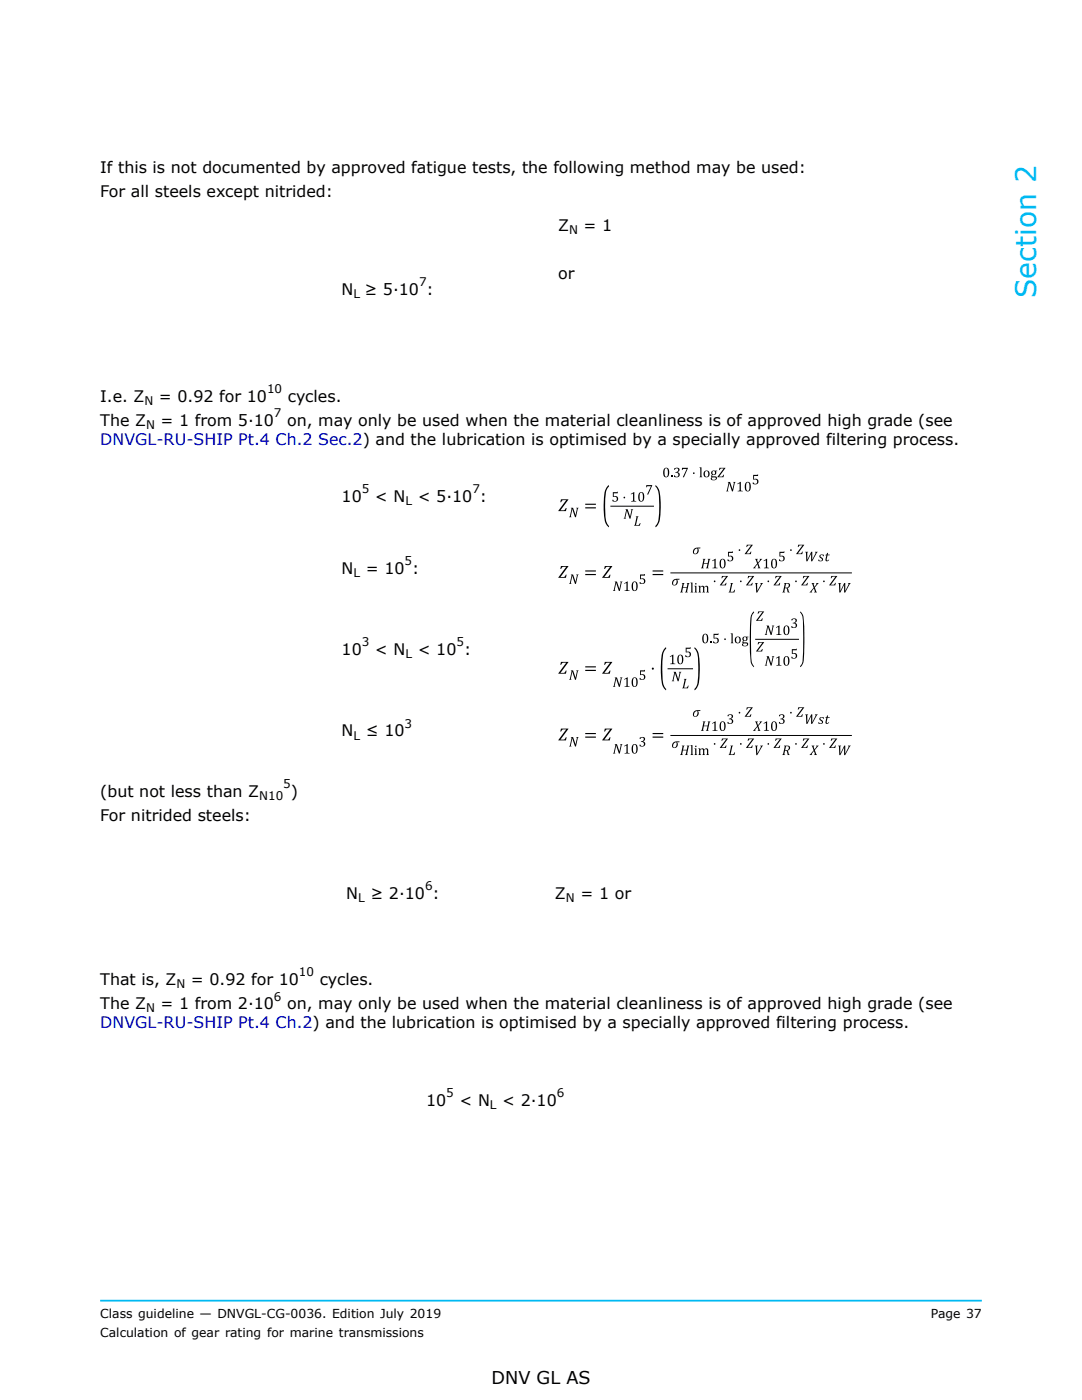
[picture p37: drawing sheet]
<svg xmlns="http://www.w3.org/2000/svg" width="216mm" height="279mm" viewBox="0 0 216 279" stroke-linecap="round" stroke-linejoin="round" font-family="sans-serif">
<defs><g id="words">
<text font-size="5.6" fill="#00b9f2" x="206.7" y="59.5" transform="rotate(-90 206.7 59.5)">Section 2</text>
<text font-size="3.5" x="98.1" y="276.3">DNV GL AS</text>
<g font-size="3.2">
<text x="20" y="34.5">If this is not documented by approved fatigue tests, the following method may be used:</text>
<text x="20" y="39.4">For all steels except nitrided:</text>
<text x="111.4" y="46">Z</text>
<text x="116.5" y="46">= 1</text>
<text x="68.2" y="58.9">N ≥ 5·10 :</text>
<text x="111.4" y="55.8">or</text>
<text x="20" y="80.2">I.e. Z</text>
<text x="31.7" y="80.2">= 0.92 for 10</text>
<text x="57.4" y="80.2">cycles.</text>
<text x="20" y="85">The Z</text>
<text x="32" y="85">= 1 from 5·10</text>
<text x="57.3" y="85">on, may only be used when the material cleanliness is of approved high grade (see</text>
<text x="68.2" y="100.2">10</text>
<text x="74.8" y="100.2">&lt; N</text>
<text x="83.3" y="100.2">&lt; 5·10 :</text>
<text x="68.2" y="114.5">N</text>
<text x="73" y="114.5">= 10 :</text>
<text x="68.2" y="130.7">10</text>
<text x="74.8" y="130.7">&lt; N</text>
<text x="83.3" y="130.7">&lt; 10 :</text>
<text x="68.2" y="147">N</text>
<text x="73" y="147">≤ 10</text>
<text x="20" y="159.1">(but not less than Z</text>
<text x="58" y="159.1">)</text>
<text x="20" y="163.9">For nitrided steels:</text>
<text x="69.1" y="179.3">N</text>
<text x="73.9" y="179.3">≥ 2·10 :</text>
<text x="110.7" y="179.3">Z</text>
<text x="115.8" y="179.3">= 1 or</text>
<text x="20" y="196.5">That is, Z</text>
<text x="38.1" y="196.5">= 0.92 for 10</text>
<text x="63.8" y="196.5">cycles.</text>
<text x="20" y="201.4">The Z</text>
<text x="32" y="201.4">= 1 from 2·10</text>
<text x="57.3" y="201.4">on, may only be used when the material cleanliness is of approved high grade (see</text>
<text x="85" y="220.6">10</text>
<text x="91.7" y="220.6">&lt; N</text>
<text x="100.2" y="220.6">&lt; 2·10</text>
</g>
<g font-size="3.2" fill="#00f">
<text x="20" y="88.8">DNVGL-RU-SHIP Pt.4 Ch.2 Sec.2) and the lubrication is optimised by a specially approved filtering process.</text>
<text x="20" y="205.2">DNVGL-RU-SHIP Pt.4 Ch.2) and the lubrication is optimised by a specially approved filtering process.</text>
</g>
<g font-size="2.5">
<text x="20" y="263.1">Class guideline — DNVGL-CG-0036. Edition July 2019</text>
<text x="185.7" y="263.1">Page 37</text>
<text x="20" y="266.9">Calculation of gear rating for marine transmissions</text>
</g>
<g font-size="2.4">
<text x="113.6" y="46.7">N</text>
<text x="70.5" y="59.6">L</text>
<text x="83.6" y="57.2">7</text>
<text x="28.8" y="80.8">N</text>
<text x="53.3" y="78.4">10</text>
<text x="54.7" y="83.3">7</text>
<text x="29.1" y="85.7">N</text>
<text x="72.2" y="98.5">5</text>
<text x="80.9" y="100.8">L</text>
<text x="94.3" y="98.5">7</text>
<text x="80.7" y="112.8">5</text>
<text x="70.5" y="115.2">L</text>
<text x="72.2" y="129">3</text>
<text x="80.9" y="131.4">L</text>
<text x="91.1" y="129">5</text>
<text x="70.5" y="147.6">L</text>
<text x="80.7" y="145.2">3</text>
<text x="51.7" y="159.7">N10</text>
<text x="56.5" y="157.3">5</text>
<text x="71.5" y="180">L</text>
<text x="84.8" y="177.6">6</text>
<text x="112.9" y="180">N</text>
<text x="35.2" y="197.2">N</text>
<text x="59.7" y="194.8">10</text>
<text x="29.1" y="202.1">N</text>
<text x="54.7" y="199.7">6</text>
<text x="89" y="218.9">5</text>
<text x="97.8" y="221.3">L</text>
<text x="111.1" y="218.9">6</text>
</g>
</g></defs>
<path d="M20 259.6h175.9" fill="none" stroke="#00b9f2" stroke-width=".35"/>
<g fill="#000">
<path d="M125.9 98.6l.7-.4v1.7l.4 .2h-1.1l.4-.2v-1.3l-.1-.1-.3 .2zM129 96.8h1.1l-.8 1.9-.2-.1 .8-1.6h-.7l-.3 .3zM133.9 94.9h.2v.3h-.2zM134.5 93.5a.58 .58 0 0 1 .7-.2 .58 .58 0 0 1 .3 .6l-.3 .3a.56 .56 0 0 1 .4 .8 .56 .56 0 0 1-.9 .2h-.2v-.3h.2a.4 .4 0 0 0 .5 .2 .4 .4 0 0 0 .2-.5 .4 .4 0 0 0-.5-.3l-.1-.1a.39 .39 0 0 0 .5-.3 .39 .39 0 0 0-.4-.4l-.2 .2h-.2zM136.1 93.4h1.2l-.8 1.9-.2-.1 .7-1.6h-.7l-.2 .2zM139.6 93.3h.4v1.7l.1 .2h-.5l.1-.2v-1.3zM143.6 93.4h1.2l-1.3 1.7h.6l.4-.4-.1 .5h-1.3l1.3-1.7h-.5l-.4 .3zM145.2 96.2h.5l.5 1.4 .2-1.1-.1-.3h.5l-.2 .2-.4 1.7h-.1l-.6-1.6-.3 1.3 .2 .3h-.5l.4-1.5zM147.1 96.5l.7-.3v1.6l.4 .3h-1l.4-.3v-1.2l-.1-.1-.3 .2zM150.3 94.8l1-.1v.3h-.8v.6a.61 .61 0 0 1 .9 .6 .61 .61 0 0 1-1 .4h-.2v-.3h.2a.4 .4 0 0 0 .5 .2 .4 .4 0 0 0 .2-.6 .4 .4 0 0 0-.5-.2h-.3zM111.9 99.6h1.5l-1.6 2.2h.8l.3-.4h.2l-.2 .6h-1.5l1.6-2.2h-.7l-.3 .4h-.2zM111.9 113h1.5l-1.6 2.2 .8-.1 .3-.4h.2l-.2 .6h-1.5l1.6-2.2h-.7l-.3 .4h-.2z"/>
<path d="M113.9 101.3h.4l.5 1.5 .3-1.2-.1-.3h.5l-.2 .3-.4 1.6h-.2l-.5-1.6-.3 1.3 .1 .3h-.4l.4-1.5zM113.9 114.7h.4l.5 1.4 .3-1.2-.1-.2h.5l-.2 .2-.4 1.6h-.2l-.5-1.6-.3 1.3 .1 .3h-.4l.4-1.4zM120.7 113h1.5l-1.6 2.2 .7-.1 .3-.4h.2l-.1 .6h-1.5l1.5-2.2h-.6l-.4 .4h-.1zM121.2 97.1l.3-.3v.3a3.7 3.7 0 0 0-.7 2.9l-.1 1.1a5.5 5.5 0 0 0 .8 3.9v.2a3.7 3.7 0 0 1-1-3.2l-.1-1a7.9 7.9 0 0 1 .8-3.9zM122.3 98.2l1-.1v.3h-.8v.7a.61 .61 0 0 1 .9 .6 .61 .61 0 0 1-1 .4l-.2-.1v-.3h.2a.4 .4 0 0 0 .5 .2 .4 .4 0 0 0 .2-.5 .4 .4 0 0 0-.5-.3h-.3zM122.7 116.1h.4l.5 1.4 .2-1.2-.1-.2h.5l-.2 .2-.3 1.6h-.2l-.5-1.6-.3 1.4 .1 .2h-.5l.5-1.4zM124.5 116.4l.8-.4v1.7l.3 .2h-1l.4-.2v-1.2l-.1-.1-.3 .1zM124.8 101.6h.4l.5 1.5 .3-1.2-.1-.3h.4l-.1 .3-.4 1.6h-.2l-.5-1.6-.3 1.3 .1 .3h-.5l.5-1.5zM126.9 103h.5l-.2 .3-.3 1.5h.5l.4-.4-.1 .5h-1.2l.5-1.6zM127.7 114.7l1-.1v.3h-.8v.6a.61 .61 0 0 1 .9 .6 .61 .61 0 0 1-1 .4h-.2v-.3h.2a.4 .4 0 0 0 .5 .1 .4 .4 0 0 0 .2-.5 .4 .4 0 0 0-.5-.2h-.3zM130.8 96.8a3.7 3.7 0 0 1 1 3.2v1a7.8 7.8 0 0 1-.7 3.9l-.3 .3v-.2a3.8 3.8 0 0 0 .7-3.1v-1.1a5.3 5.3 0 0 0-.7-3.7zM136.1 116.4h.5l-.3 .8h.7l.2-.7-.2-.1h.6l-.5 1.5 .1 .3h-.5l.3-.9h-.7l-.2 .7 .1 .2h-.5l.4-1.4z"/>
<path d="M137.8 116.3h.4v1.7l.1 .2h-.5l.1-.2v-1.3zM139.3 116.9h.4v.2l.6-.2a.35 .35 0 0 0 .6 0h.1a.37 .37 0 0 1 .3 .5v.7l.2 .1h-.6l.2-.7a.3 .3 0 0 0-.2-.4 .3 .3 0 0 0-.4 .3v.6l.2 .2h-.6l.2-.7a.3 .3 0 0 0-.2-.4 .3 .3 0 0 0-.4 .3l.1 .7 .1 .1h-.5l.1-.2v-.7zM140.2 111.5h.6l-.3 .9h.7l.1-.7-.1-.2h.6l-.5 1.6 .1 .3h-.5l.3-.9h-.8l-.1 .7 .1 .2h-.5l.4-1.5zM142.1 111.9l.7-.4v1.7l.4 .2h-1l.3-.2 .1-1.3-.1-.1-.3 .2zM144.1 114.9h1.2l-1.3 1.8h.6l.4-.4-.1 .5h-1.3l1.3-1.7h-.5l-.4 .3zM145.3 110.1l1-.1-.1 .3h-.8v.7a.61 .61 0 0 1 .9 .6 .61 .61 0 0 1-1 .4l-.1-.1v-.3h.1a.4 .4 0 0 0 .6 .2 .4 .4 0 0 0 .2-.5 .4 .4 0 0 0-.5-.3h-.3zM145.7 116.4h.6l-.2 .2-.3 1.5h.5l.4-.4-.2 .5h-1.1l.4-1.6zM149 108.7h1.2l-1.3 1.8 .6-.1 .4-.3-.1 .5h-1.2l1.3-1.8-.6 .1-.4 .3zM149.3 114.9h1.2l-1.3 1.8h.6l.4-.4-.1 .5h-1.2l1.2-1.7h-.5l-.4 .3zM150.7 111.5h.5l-.1 .2 .1 .6 .4-.5v-.3h.5l-.8 .9 .4 1h-.5l.1-.2-.2-.6-.4 .5 .1 .3h-.5l.8-.9zM150.7 116.4h.5l-.1 .2v1.3l.7-1.2-.1-.3h.6l-1.2 1.9h-.2l-.1-1.7zM152.4 111.9l.7-.4v1.7l.4 .2h-1.1l.4-.2v-1.3l-.1-.1-.3 .2z"/>
<path d="M154.8 114.9h1.2l-1.3 1.8h.6l.4-.4-.1 .5h-1.2l1.2-1.7h-.5l-.4 .3zM155.5 110.1l1-.1v.3h-.8v.7a.61 .61 0 0 1 .9 .6 .61 .61 0 0 1-1 .4l-.2-.1v-.3h.2a.4 .4 0 0 0 .5 .2 .4 .4 0 0 0 .2-.5 .4 .4 0 0 0-.4-.3h-.4zM159.3 108.7h1.2l-1.3 1.8 .6-.1 .4-.3-.1 .5h-1.2l1.2-1.8-.5 .1-.4 .3zM160.3 114.9h1.2l-1.3 1.8h.6l.4-.4-.1 .5h-1.2l1.2-1.7h-.5l-.4 .3zM160.7 110.1h.6l-.2 .3v1.3l.8-1.6h.2v1.6l.6-1.3-.1-.3h.6l-1.1 1.9h-.3l.1-1.5-.8 1.5h-.2l-.1-1.6zM161.9 116.4h.6l-.1 .2 .1 .5 .4-.5-.1-.2h.6l-.8 .9 .4 .9h-.6l.2-.2-.2-.6-.4 .6v.2h-.5l.8-.9zM163.6 110.8l.8-.1-.2 .3a.28 .28 0 0 0-.3-.2 .28 .28 0 0 0-.2 .3 .28 .28 0 0 0 .3 .2l.2 .2a.5 .5 0 0 1-.2 .5 .5 .5 0 0 1-.6 0l-.1-.1v-.2a.36 .36 0 0 0 .4 .2 .36 .36 0 0 0 .3-.2l-.2-.3a.37 .37 0 0 1-.2-.6zM165 110.3h.2v.4h.4l-.1 .1h-.4l-.1 .6a.27 .27 0 0 0 0 .4 .27 .27 0 0 0 .4-.1 .34 .34 0 0 1-.4 .3 .34 .34 0 0 1-.3-.5l.2-.7-.2-.1h.2zM165.9 114.9h1.2l-1.3 1.8h.6l.4-.4-.1 .5h-1.3l1.3-1.7h-.5l-.4 .3zM167.3 116.4h.5l-.1 .2v1.3l.8-1.5h.2l-.1 1.5 .7-1.3-.1-.2h.6l-1.2 1.9h-.2v-1.6l-.7 1.6h-.2l-.1-1.7zM111.9 132.1h1.5l-1.6 2.2h.8l.3-.5h.2l-.2 .6h-1.5l1.6-2.1h-.7l-.3 .4h-.2zM113.9 133.8h.4l.5 1.4 .3-1.1-.1-.3h.5l-.2 .2-.4 1.7h-.2l-.5-1.6-.3 1.3 .1 .3h-.4l.4-1.5z"/>
<path d="M120.7 132.1h1.5l-1.6 2.2h.7l.3-.5h.2l-.1 .6h-1.5l1.5-2.1h-.6l-.4 .4h-.1zM122.7 135.2h.4l.5 1.5 .2-1.2-.1-.3h.5l-.2 .2-.3 1.7h-.2l-.5-1.6-.3 1.3 .1 .3h-.5l.5-1.5zM124.5 135.6l.8-.4v1.6l.3 .3h-1l.4-.2v-1.3l-.1-.1-.3 .2zM127.7 133.8l1-.1v.3h-.8v.6a.61 .61 0 0 1 .9 .6 .61 .61 0 0 1-1 .4h-.2v-.3h.2a.4 .4 0 0 0 .5 .2 .4 .4 0 0 0 .2-.5 .4 .4 0 0 0-.5-.3h-.3zM132.6 129.5l.3-.3v.2a3.7 3.7 0 0 0-.7 3v1.2a5.6 5.6 0 0 0 .7 3.9v.3a3.1 3.1 0 0 1-1-2.5 14.4 14.4 0 0 1 .4-5.5zM133.6 131l.8-.4v1.7l.3 .2h-1l.4-.2v-1.2l-.1-.1-.3 .1zM134.4 134.1h.4l.5 1.4 .3-1.1-.1-.3h.5l-.2 .2-.4 1.7h-.2l-.5-1.6-.3 1.3 .1 .3h-.5l.5-1.5zM136.5 135.5h.5l-.2 .2-.3 1.5h.5l.4-.4-.1 .6h-1.2l.5-1.6zM136.8 129.3l1-.1v.3h-.8v.6a.61 .61 0 0 1 .9 .6 .61 .61 0 0 1-1 .4h-.2v-.3h.2a.4 .4 0 0 0 .5 .1 .4 .4 0 0 0 .2-.5 .4 .4 0 0 0-.5-.2h-.3zM138.6 129.2a3.1 3.1 0 0 1 1 2.4 14.3 14.3 0 0 1-.4 5.5l-.6 .7v-.3a3.9 3.9 0 0 0 .7-3.1v-1.2a5.4 5.4 0 0 0-.7-3.8zM141.7 128.1h.2v.3h-.2zM142.4 126.5l1-.1v.3h-.8v.6a.61 .61 0 0 1 .9 .6 .61 .61 0 0 1-1 .5l-.2-.1v-.3h.2a.4 .4 0 0 0 .5 .2 .4 .4 0 0 0 .2-.5 .4 .4 0 0 0-.5-.3h-.3z"/>
<path d="M145.8 126.4h.4v1.7l.2 .3h-.6l.2-.2v-1.3zM150.2 122.3l.2-.3 .1 .2a2.36 2.36 0 0 0-.6 1.9v7.5l.5 1.6a2.38 2.38 0 0 1-.7-2.1l-.1-3.7a15.4 15.4 0 0 1 .4-4.8zM151.3 122h1.2l-1.3 1.8h.6l.4-.4-.1 .5h-1.2l1.2-1.7h-.5l-.4 .3zM151.3 128.1h1.2l-1.3 1.8h.6l.4-.4-.1 .5h-1.2l1.2-1.7h-.5l-.4 .3zM153 124.8h.4l.5 1.5 .2-1.2-.1-.3h.5l-.2 .3-.3 1.6h-.2l-.6-1.6-.2 1.3 .1 .3h-.5l.4-1.4zM153 131h.4l.5 1.4 .2-1.2-.1-.2h.5l-.2 .2-.3 1.6h-.2l-.6-1.6-.2 1.4 .1 .2h-.5l.4-1.4zM154.8 125.2l.7-.4v1.7l.4 .2h-1l.4-.2v-1.3l-.1-.1-.3 .2zM154.8 131.3l.7-.4v1.7l.4 .2h-1l.4-.2v-1.2l-.1-.1-.3 .1zM158 129.6l1-.1v.3h-.8v.6a.61 .61 0 0 1 .9 .6 .61 .61 0 0 1-1 .4h-.2v-.3h.2a.4 .4 0 0 0 .5 .1 .4 .4 0 0 0 .2-.5 .4 .4 0 0 0-.5-.2h-.3zM157.9 123.6a.58 .58 0 0 1 .7-.2 .58 .58 0 0 1 .4 .6l-.4 .3a.56 .56 0 0 1 .4 .8 .56 .56 0 0 1-.8 .2l-.3-.1v-.3h.2a.4 .4 0 0 0 .5 .3 .4 .4 0 0 0 .2-.6 .4 .4 0 0 0-.5-.2l-.1-.1a.39 .39 0 0 0 .5-.3 .39 .39 0 0 0-.4-.4l-.2 .2h-.2zM159.7 122a2.4 2.4 0 0 1 .7 2.1l.1 3.7a15.4 15.4 0 0 1-.4 4.8l-.4 .6-.1-.3a2.46 2.46 0 0 0 .6-1.9v-7.5l-.2-.8-.4-.5zM111.9 145.4h1.5l-1.6 2.2h.8l.3-.5h.2l-.2 .7h-1.5l1.6-2.2h-.7l-.3 .4h-.2z"/>
<path d="M113.9 147.1h.4l.5 1.5 .3-1.2-.1-.3h.5l-.2 .2-.4 1.7h-.2l-.5-1.6-.3 1.3 .1 .3h-.4l.4-1.5zM120.7 145.4h1.5l-1.6 2.2h.7l.3-.5h.2l-.1 .7h-1.5l1.5-2.2h-.6l-.4 .4h-.1zM122.7 148.5h.4l.5 1.5 .2-1.2-.1-.3h.5l-.2 .2-.3 1.7h-.2l-.5-1.6-.3 1.3 .1 .3h-.5l.5-1.5zM124.5 148.9l.8-.4v1.7l.3 .2h-1l.4-.2v-1.3l-.1-.1-.3 .2zM127.6 147.2a.58 .58 0 0 1 .7-.2 .58 .58 0 0 1 .4 .7l-.4 .3a.56 .56 0 0 1 .4 .8 .56 .56 0 0 1-.8 .2l-.3-.1v-.3h.2a.4 .4 0 0 0 .5 .2 .4 .4 0 0 0 .2-.5 .4 .4 0 0 0-.5-.2l-.1-.1a.39 .39 0 0 0 .5-.3 .39 .39 0 0 0-.4-.5l-.2 .3h-.2zM136.1 148.8h.5l-.3 .8h.7l.2-.6-.2-.2h.6l-.5 1.6 .1 .3h-.5l.3-.9h-.7l-.2 .6 .1 .3h-.5l.4-1.5zM137.8 148.7h.4v1.7l.1 .3h-.5l.1-.2v-1.3zM139.3 149.4h.4v.2l.6-.2a.35 .35 0 0 0 .6-.1h.1a.37 .37 0 0 1 .3 .5v.7l.2 .2h-.6l.2-.7a.3 .3 0 0 0-.2-.5 .3 .3 0 0 0-.4 .3v.7l.2 .2h-.6l.2-.7a.3 .3 0 0 0-.2-.5 .3 .3 0 0 0-.4 .3l.1 .7 .1 .2h-.5l.1-.2v-.8zM140.2 144h.6l-.3 .8h.7l.1-.6-.1-.2h.6l-.5 1.5 .1 .4h-.5l.3-1h-.8l-.1 .7 .1 .3h-.5l.4-1.5zM142.1 144.3l.7-.3v1.6l.4 .3h-1l.3-.3 .1-1.2-.1-.1-.3 .1zM144.1 147.4h1.2l-1.3 1.7h.6l.4-.3-.1 .5h-1.3l1.3-1.8h-.5l-.4 .4zM145.2 142.7a.58 .58 0 0 1 .7-.2 .58 .58 0 0 1 .3 .7l-.3 .2a.56 .56 0 0 1 .4 .8 .56 .56 0 0 1-.9 .2h-.2v-.3h.1a.4 .4 0 0 0 .6 .2 .4 .4 0 0 0 .2-.5 .4 .4 0 0 0-.5-.2l-.2-.2a.39 .39 0 0 0 .6-.3 .39 .39 0 0 0-.4-.4l-.2 .3h-.2z"/>
<path d="M145.7 148.8h.6l-.2 .2-.3 1.6 .5-.1 .4-.4-.2 .6h-1.1l.4-1.6zM149 141.2h1.2l-1.3 1.7h.6l.4-.4-.1 .5h-1.2l1.3-1.7h-.6l-.4 .3zM149.3 147.4h1.2l-1.3 1.7h.6l.4-.3-.1 .5h-1.2l1.2-1.8h-.5l-.4 .4zM150.7 144h.5l-.1 .2 .1 .5 .4-.5v-.2h.5l-.8 .9 .4 1h-.5l.1-.2-.2-.6-.4 .5 .1 .3h-.5l.8-1zM150.7 148.8h.5l-.1 .2v1.4l.7-1.3-.1-.3h.6l-1.2 1.9h-.2l-.1-1.6zM152.4 144.3l.7-.3v1.6l.4 .3h-1.1l.4-.3v-1.2l-.1-.1-.3 .1zM154.8 147.4h1.2l-1.3 1.7h.6l.4-.3-.1 .5h-1.2l1.2-1.8h-.5l-.4 .4zM155.5 142.7a.58 .58 0 0 1 .7-.2 .58 .58 0 0 1 .3 .7l-.4 .2a.56 .56 0 0 1 .4 .8 .56 .56 0 0 1-.8 .2h-.3v-.3h.2a.4 .4 0 0 0 .5 .2 .4 .4 0 0 0 .2-.5 .4 .4 0 0 0-.5-.2l-.1-.2a.39 .39 0 0 0 .5-.3 .39 .39 0 0 0-.4-.4l-.2 .3h-.1zM159.3 141.2h1.2l-1.3 1.7h.6l.4-.4-.1 .5h-1.2l1.2-1.7h-.5l-.4 .3zM160.3 147.4h1.2l-1.3 1.7h.6l.4-.3-.1 .5h-1.2l1.2-1.8h-.5l-.4 .4zM160.7 142.6h.6l-.2 .2v1.3l.8-1.5h.2v1.5l.6-1.3-.1-.2h.6l-1.1 1.9h-.3l.1-1.6-.8 1.6h-.2l-.1-1.7zM161.9 148.8h.6l-.1 .2 .1 .6 .4-.6-.1-.2h.6l-.8 .9 .4 1h-.6l.2-.2-.2-.6-.4 .5v.3h-.5l.8-1z"/>
<path d="M163.6 143.2h.8l-.2 .3a.28 .28 0 0 0-.3-.3 .28 .28 0 0 0-.2 .3 .28 .28 0 0 0 .3 .3l.2 .1a.5 .5 0 0 1-.2 .6 .5 .5 0 0 1-.6-.1h-.1v-.3a.36 .36 0 0 0 .4 .3 .36 .36 0 0 0 .3-.3l-.2-.3a.37 .37 0 0 1-.2-.6zM165 142.8h.2v.3h.4l-.1 .2h-.4l-.1 .5a.27 .27 0 0 0 0 .4 .27 .27 0 0 0 .4-.1 .34 .34 0 0 1-.4 .4 .34 .34 0 0 1-.3-.5l.2-.7-.2-.1 .2-.1zM165.9 147.4h1.2l-1.3 1.7h.6l.4-.3-.1 .5h-1.3l1.3-1.8h-.5l-.4 .4zM167.3 148.8h.5l-.1 .3v1.3l.8-1.6h.2l-.1 1.6 .7-1.3-.1-.3h.6l-1.2 1.9h-.2v-1.5l-.7 1.5h-.2l-.1-1.6z"/>
<path d="M132.6 93.5a.64 .64 0 0 1 .8 0 .64 .64 0 0 1 .1 .8 .66 .66 0 0 1-.2 .8 .66 .66 0 0 1-.8-.1 1.55 1.55 0 0 1 .1-1.5zM132.8 93.5l-.2 .3a1.34 1.34 0 0 0 .3 1.3 1.22 1.22 0 0 0 0-1.6z"/>
<path d="M140.3 94.6a.7 .7 0 0 1 1.4 0 .7 .7 0 0 1-1.4 0zM140.8 94a.54 .54 0 0 0-.2 .7 .54 .54 0 0 0 .6 .4l.1-.3a.52 .52 0 0 0-.5-.8z"/>
<path d="M142 94l1.1-.1v.2h-.3a.51 .51 0 0 1 0 .6 .51 .51 0 0 1-.6 .1l-.1 .2 .6 .1a.42 .42 0 0 1 .4 .5 .42 .42 0 0 1-.7 .3 .37 .37 0 0 1-.5-.1 .37 .37 0 0 1 .1-.6 .26 .26 0 0 1-.1-.2 .26 .26 0 0 1 .2-.3 .47 .47 0 0 1-.1-.7zM142.1 94.4a.3 .3 0 0 0 .6 0 .3 .3 0 0 0-.6 0zM142.1 95.3a.34 .34 0 0 0 .3 .5 .34 .34 0 0 0 .4-.5z"/>
<path d="M148.9 96.3a.64 .64 0 0 1 .8 0 .64 .64 0 0 1 .1 .8 .66 .66 0 0 1-.2 .8 .66 .66 0 0 1-.9 0 1.55 1.55 0 0 1 .2-1.6zM149.1 96.3l-.2 .3a1.34 1.34 0 0 0 .3 1.4 1.22 1.22 0 0 0 0-1.7z"/>
<path d="M116.8 100.5h2.1v.3h-2.1zM116.8 101.2h2.1v.3h-2.1z"/>
<path d="M116.8 113.8h2.1v.3h-2.1zM116.8 114.5h2.1v.3h-2.1z"/>
<path d="M126.3 116.2a.64 .64 0 0 1 .8 0 .64 .64 0 0 1 .1 .8 .66 .66 0 0 1-.2 .8 .66 .66 0 0 1-.8-.1 1.55 1.55 0 0 1 .1-1.5zM126.5 116.2l-.2 .3a1.34 1.34 0 0 0 .3 1.3 1.22 1.22 0 0 0 0-1.6z"/>
<path d="M127.6 98.3a.64 .64 0 0 1 .8 .1 .64 .64 0 0 1 .2 .7 .66 .66 0 0 1-.3 .9 .66 .66 0 0 1-.8-.1 1.55 1.55 0 0 1 .1-1.6zM127.8 98.4l-.1 .3a1.34 1.34 0 0 0 .3 1.3 1.22 1.22 0 0 0 0-1.7z"/>
<path d="M130.2 113.8h2.1v.3h-2.1zM130.2 114.5h2.1v.3h-2.1z"/>
<path d="M134.4 115.7l.4-.2h.8v.2h-.5a.66 .66 0 0 1-.1 .9 .66 .66 0 0 1-.9 0v-.5zM134.5 115.9a.45 .45 0 0 0-.2 .4 .45 .45 0 0 0 .2 .4 .75 .75 0 0 0 .4-1z"/>
<path d="M138.7 116.4h.3v.2h-.3zM138.6 116.9h.4v1.1l.1 .2h-.5l.1-.2v-.7z"/>
<path d="M138.5 109.5l.4-.2h.9l-.1 .2h-.4a.66 .66 0 0 1-.1 .9 .66 .66 0 0 1-.9-.1v-.4zM138.7 109.7a.45 .45 0 0 0-.3 .4 .45 .45 0 0 0 .3 .4 .75 .75 0 0 0 .4-1z"/>
<path d="M143.8 111.6a.64 .64 0 0 1 .8 .1 .64 .64 0 0 1 .2 .7 .66 .66 0 0 1-.2 .9 .66 .66 0 0 1-.9-.1 1.55 1.55 0 0 1 .1-1.6zM144 111.7l-.1 .3a1.34 1.34 0 0 0 .3 1.3 1.22 1.22 0 0 0 0-1.7z"/>
<path d="M154.1 111.6a.64 .64 0 0 1 .8 .1 .64 .64 0 0 1 .2 .7 .66 .66 0 0 1-.3 .9 .66 .66 0 0 1-.8-.1 1.55 1.55 0 0 1 .1-1.6zM154.3 111.7l-.1 .3a1.34 1.34 0 0 0 .3 1.3 1.22 1.22 0 0 0 0-1.7z"/>
<path d="M156.4 116.4h1.1a.54 .54 0 0 1 .1 .6 .54 .54 0 0 1-.5 .4l.5 .8h-.4l-.2-.7-.2-.1h-.2l-.1 .5 .2 .3h-.6l.5-1.6zM156.8 116.5l-.1 .8a.48 .48 0 0 0 .6-.1 .48 .48 0 0 0-.1-.7z"/>
<path d="M116.8 133h2.1v.2h-2.1zM116.8 133.7h2.1v.2h-2.1z"/>
<path d="M126.3 135.3a.64 .64 0 0 1 .8 0 .64 .64 0 0 1 .1 .8 .66 .66 0 0 1-.2 .8 .66 .66 0 0 1-.8 0 1.55 1.55 0 0 1 .1-1.6zM126.5 135.3l-.2 .3a1.34 1.34 0 0 0 .3 1.4 1.22 1.22 0 0 0 0-1.7z"/>
<path d="M135.4 130.8a.64 .64 0 0 1 .8 0 .64 .64 0 0 1 .1 .8 .66 .66 0 0 1-.2 .8 .66 .66 0 0 1-.8-.1 1.55 1.55 0 0 1 .1-1.5zM135.6 130.8l-.2 .3a1.34 1.34 0 0 0 .4 1.4 1.22 1.22 0 0 0-.1-1.7z"/>
<path d="M140.4 126.6a.64 .64 0 0 1 .8 0 .64 .64 0 0 1 .1 .8 .66 .66 0 0 1-.2 .8 .66 .66 0 0 1-.8 0 1.55 1.55 0 0 1 .1-1.6zM140.6 126.6l-.2 .3a1.34 1.34 0 0 0 .3 1.4 1.22 1.22 0 0 0 0-1.7z"/>
<path d="M146.6 127.7a.66 .66 0 0 1 1.3 0 .66 .66 0 0 1-1.3 0zM147.1 127.2a.54 .54 0 0 0-.3 .6 .54 .54 0 0 0 .6 .4l.1-.3a.52 .52 0 0 0-.4-.7z"/>
<path d="M148.3 127.1h1v.1h-.2a.51 .51 0 0 1-.1 .6 .51 .51 0 0 1-.6 .1v.3h.5a.42 .42 0 0 1 .4 .5 .42 .42 0 0 1-.6 .3 .37 .37 0 0 1-.6-.1 .37 .37 0 0 1 .2-.5 .26 .26 0 0 1-.2-.3 .26 .26 0 0 1 .2-.2 .47 .47 0 0 1 0-.8zM148.4 127.5a.3 .3 0 0 0 .6 0 .3 .3 0 0 0-.6 0zM148.3 128.5a.34 .34 0 0 0 .4 .4 .34 .34 0 0 0 .3-.5z"/>
<path d="M156.6 125a.64 .64 0 0 1 .8 0 .64 .64 0 0 1 .1 .8 .66 .66 0 0 1-.2 .8 .66 .66 0 0 1-.8-.1 1.55 1.55 0 0 1 .1-1.5zM156.8 125l-.2 .3a1.34 1.34 0 0 0 .3 1.3 1.22 1.22 0 0 0 0-1.7z"/>
<path d="M156.6 131.1a.64 .64 0 0 1 .8 0 .64 .64 0 0 1 .1 .8 .66 .66 0 0 1-.2 .8 .66 .66 0 0 1-.8-.1 1.55 1.55 0 0 1 .1-1.5zM156.8 131.1l-.2 .3a1.34 1.34 0 0 0 .3 1.3 1.22 1.22 0 0 0 0-1.6z"/>
<path d="M116.8 146.3h2.1v.2h-2.1zM116.8 147h2.1v.2h-2.1z"/>
<path d="M126.3 148.6a.64 .64 0 0 1 .8 0 .64 .64 0 0 1 .1 .8 .66 .66 0 0 1-.2 .9 .66 .66 0 0 1-.8-.1 1.55 1.55 0 0 1 .1-1.6zM126.5 148.7l-.2 .2a1.34 1.34 0 0 0 .3 1.4 1.22 1.22 0 0 0 0-1.7z"/>
<path d="M130.2 146.3h2.1v.2h-2.1zM130.2 147h2.1v.2h-2.1z"/>
<path d="M134.4 148.2l.4-.2h.8v.1h-.5a.66 .66 0 0 1-.1 1 .66 .66 0 0 1-.9-.1v-.5zM134.5 148.4a.45 .45 0 0 0-.2 .4 .45 .45 0 0 0 .2 .4 .75 .75 0 0 0 .4-1.1z"/>
<path d="M138.7 148.8h.3v.3h-.3zM138.6 149.4h.4v1l.1 .3h-.5l.1-.2v-.8z"/>
<path d="M138.5 141.9l.4-.1 .9-.1-.1 .2h-.4a.66 .66 0 0 1-.1 .9 .66 .66 0 0 1-.9 0v-.5zM138.7 142.1a.45 .45 0 0 0-.3 .5 .45 .45 0 0 0 .3 .4 .75 .75 0 0 0 .4-1.1z"/>
<path d="M143.8 144.1a.64 .64 0 0 1 .8 0 .64 .64 0 0 1 .2 .8 .66 .66 0 0 1-.2 .8 .66 .66 0 0 1-.9 0 1.55 1.55 0 0 1 .1-1.6zM144 144.1l-.1 .3a1.34 1.34 0 0 0 .3 1.4 1.22 1.22 0 0 0 0-1.7z"/>
<path d="M154.1 144.1a.64 .64 0 0 1 .8 0 .64 .64 0 0 1 .2 .8 .66 .66 0 0 1-.3 .8 .66 .66 0 0 1-.8 0 1.55 1.55 0 0 1 .1-1.6zM154.3 144.1l-.1 .3a1.34 1.34 0 0 0 .3 1.4 1.22 1.22 0 0 0 0-1.7z"/>
<path d="M156.4 148.8l1.1 .1a.54 .54 0 0 1 .1 .6 .54 .54 0 0 1-.5 .3l.5 .9h-.4l-.2-.7-.2-.2h-.2l-.1 .5 .2 .4h-.6l.5-1.6zM156.8 148.9l-.1 .8a.48 .48 0 0 0 .6-.1 .48 .48 0 0 0-.1-.6z"/>
<circle cx="124.6" cy="99.3" r=".17"/>
<circle cx="138.4" cy="94.4" r=".17"/>
<circle cx="142.6" cy="116" r=".17"/>
<circle cx="147.6" cy="109.8" r=".17"/>
<circle cx="147.8" cy="116" r=".17"/>
<circle cx="153.3" cy="116" r=".17"/>
<circle cx="157.8" cy="109.8" r=".17"/>
<circle cx="158.8" cy="116" r=".17"/>
<circle cx="164.4" cy="116" r=".17"/>
<circle cx="130.3" cy="133.4" r=".21"/>
<circle cx="144.7" cy="127.6" r=".17"/>
<circle cx="142.6" cy="148.5" r=".17"/>
<circle cx="147.6" cy="142.2" r=".17"/>
<circle cx="147.8" cy="148.5" r=".17"/>
<circle cx="153.3" cy="148.5" r=".17"/>
<circle cx="157.8" cy="142.2" r=".17"/>
<circle cx="158.8" cy="148.5" r=".17"/>
<circle cx="164.4" cy="148.5" r=".17"/>
</g>
<path d="M121.8 101h8.7M133.8 114.3h36.2M133.2 133.5h5.1M150.7 127.6h8.7M133.8 146.8h36.2" fill="none" stroke="#000" stroke-width=".2"/>
<use href="#words"/>
</svg>
